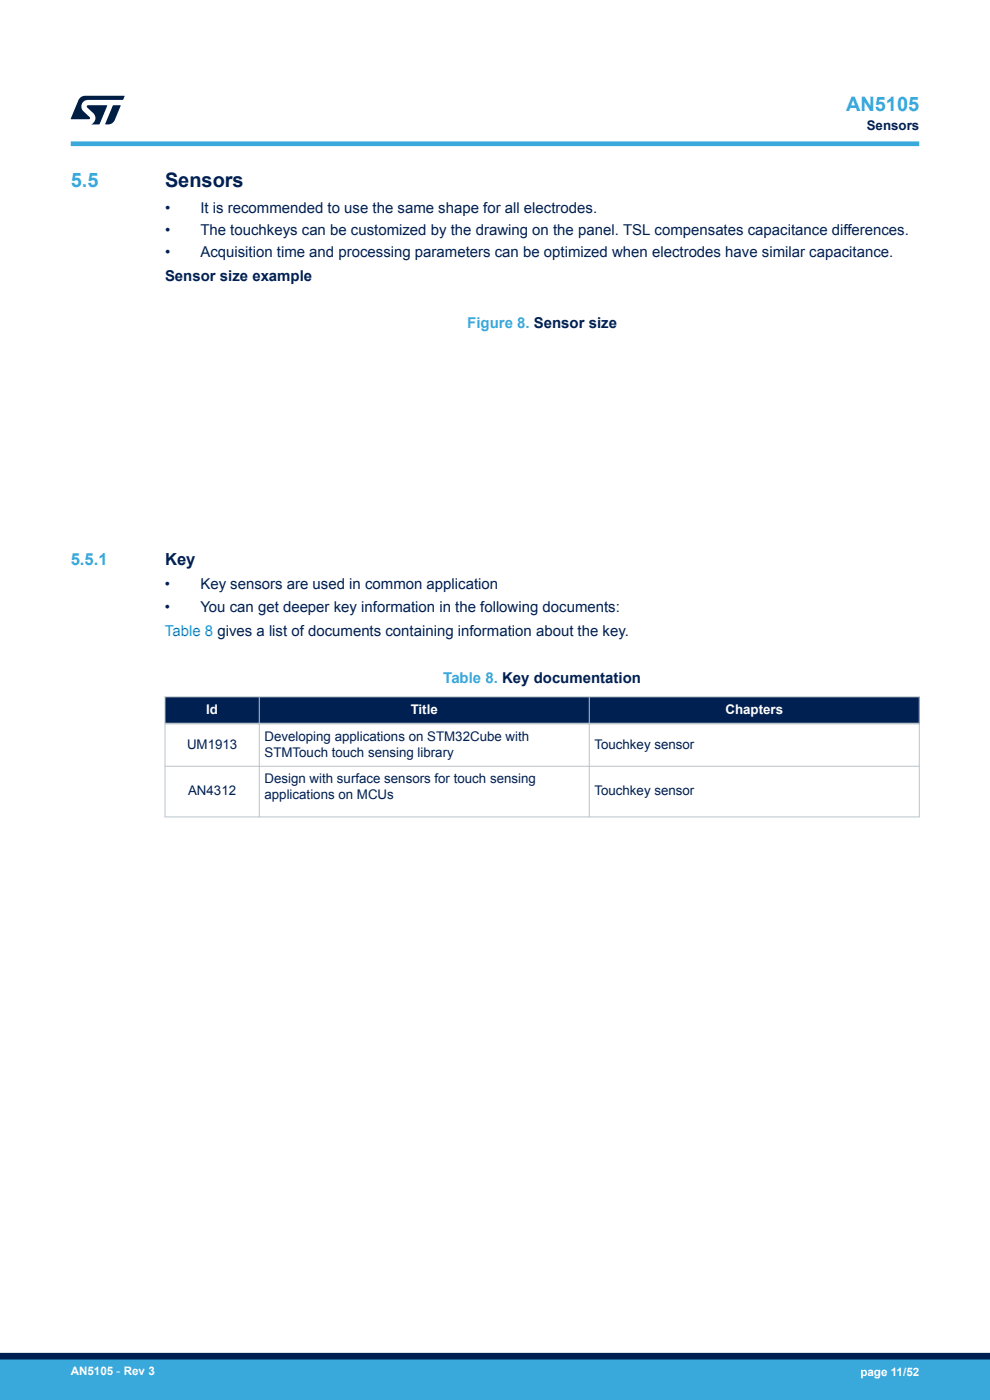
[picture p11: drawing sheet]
<svg xmlns="http://www.w3.org/2000/svg" width="210mm" height="297mm" viewBox="0 0 210 297" stroke-linecap="round" stroke-linejoin="round" font-family="sans-serif">
<defs><g id="words">
<g font-size="4.2" fill="#39a9dc">
<text x="179.5" y="23.5">AN5105</text>
<text x="15" y="39.8">5.5</text>
</g>
<text font-size="4.2" fill="#002052" x="35" y="39.8">Sensors</text>
<text font-size="3.5" fill="#39a9dc" x="15" y="119.8">5.5.1</text>
<text font-size="3.5" fill="#002052" x="35" y="119.8">Key</text>
<g font-size="3.2" fill="#002052">
<text x="35" y="45.1">•</text>
<text x="42.5" y="45.1">It is recommended to use the same shape for all electrodes.</text>
<text x="35" y="49.8">•</text>
<text x="42.5" y="49.8">The touchkeys can be customized by the drawing on the panel. TSL compensates capacitance differences.</text>
<text x="35" y="54.6">•</text>
<text x="35" y="59.6">Sensor size example</text>
<text x="42.5" y="54.6">Acquisition time and processing parameters can be optimized when electrodes have similar capacitance.</text>
<text x="35" y="124.9">•</text>
<text x="42.5" y="124.9">Key sensors are used in common application</text>
<text x="35" y="129.9">•</text>
<text x="42.5" y="129.9">You can get deeper key information in the following documents:</text>
</g>
<g font-size="3.2" fill="#39a9dc">
<text x="99.1" y="69.5">Figure 8. Sensor size</text>
<text x="94" y="144.8">Table 8. Key documentation</text>
</g>
<text font-size="3.2" fill="#1f81af" x="35" y="134.9">Table 8 gives a list of documents containing information about the key.</text>
<g font-size="2.8" fill="#002052">
<text x="183.9" y="27.5">Sensors</text>
<text x="39.7" y="158.9">UM1913</text>
<text x="56.1" y="157.2">Developing applications on STM32Cube with</text>
<text x="56.1" y="160.6">STMTouch touch sensing library</text>
<text x="126.1" y="158.9">Touchkey sensor</text>
<text x="56.1" y="166.2">Design with surface sensors for touch sensing</text>
<text x="39.9" y="168.7">AN4312</text>
<text x="56.1" y="169.6">applications on MCUs</text>
<text x="126.1" y="168.7">Touchkey sensor</text>
</g>
<g font-size="2.8" fill="#fff">
<text x="43.7" y="151.4">Id</text>
<text x="87.1" y="151.4">Title</text>
<text x="153.9" y="151.4">Chapters</text>
</g>
<g font-size="2.5" fill="#fff">
<text x="15" y="291.6">AN5105 - Rev 3</text>
<text x="182.5" y="291.9">page 11/52</text>
</g>
</g></defs>
<g fill="#002052">
<path d="M35 147.8h160v5.7h-160z" fill-rule="evenodd"/>
<path d="M35 147.8h160v5.7h-160z" fill-rule="evenodd"/>
</g>
<path d="M34.9 147.8h160.2M35 147.7v25.7M55 147.7v25.7M125 147.7v25.7M195 147.7v25.7M34.9 162.6h160.2M34.9 173.3h160.2" fill="none" stroke="#b9c4ca" stroke-width=".21"/>
<path d="M34.9 153.5h160.2" fill="none" stroke="#b9c4ca" stroke-width=".35"/>
<path d="M15 30.5h180" fill="none" stroke="#39a9dc" stroke-width="1"/>
<g fill="#001e41">
<path d="M17.1 20.7l.9-.4 8.4 .1-.3 .8h-7.4a1.4 1.4 0 0 0-1.3 .8 1.4 1.4 0 0 0 .2 1.5l1.4 1.3v.4l-4 .1 1.6-4.1z"/>
<path d="M24 22.4h1.6l-1.3 3.1a1.54 1.54 0 0 1-1.4 .9l-.6-.1z"/>
<path d="M18.5 22.4h4.2l-1.6 4h-1.7a1.48 1.48 0 0 0 .4-2.4l-1.3-1.2z"/>
</g>
<g fill="#39a9dc">
<path d="M0 288.4h210v8.6h-210z" fill-rule="evenodd"/>
<path d="M-.1 288.4h210.2v4.4h-210.2z" fill-rule="evenodd"/>
</g>
<path d="M0 287.7h210" fill="none" stroke="#002052" stroke-width="1.4"/>
<use href="#words"/>
</svg>
